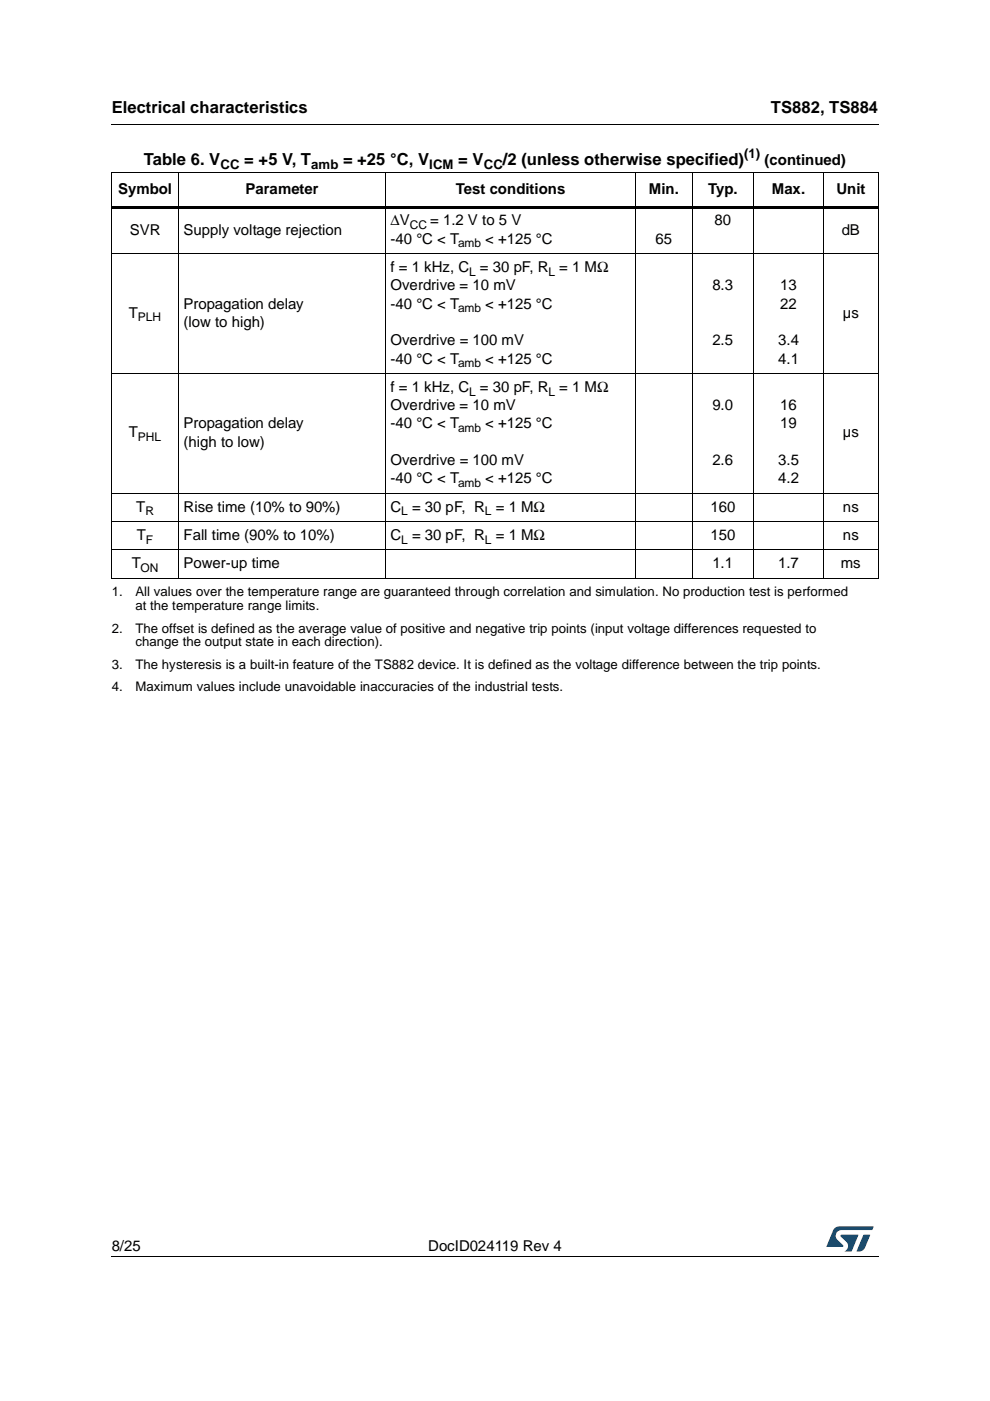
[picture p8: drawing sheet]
<svg xmlns="http://www.w3.org/2000/svg" width="210mm" height="297mm" viewBox="0 0 210 297" stroke-linecap="round" stroke-linejoin="round" font-family="sans-serif">
<defs><g id="words">
<g font-size="3.5">
<text x="23.7" y="23.9">Electrical characteristics</text>
<text x="163.4" y="23.9">TS882, TS884</text>
<text x="30.5" y="35">Table 6. V</text>
<text x="51.8" y="35">= +5 V, T</text>
<text x="72.7" y="35">= +25 °C, V</text>
<text x="97.2" y="35">= V</text>
<text x="106.6" y="35">/2 (unless otherwise specified)</text>
</g>
<g font-size="3.2">
<text x="162.1" y="35">(continued)</text>
<text x="25.1" y="41.1">Symbol</text>
<text x="52.1" y="41.1">Parameter</text>
<text x="96.7" y="41.1">Test conditions</text>
<text x="137.6" y="41.1">Min.</text>
<text x="150.1" y="41.1">Typ.</text>
<text x="163.7" y="41.1">Max.</text>
<text x="177.3" y="41.1">Unit</text>
<text x="82.8" y="47.8">ΔV</text>
<text x="91.2" y="47.8">= 1.2 V to 5 V</text>
<text x="151.5" y="47.8">80</text>
<text x="27.5" y="49.7">SVR</text>
<text x="38.9" y="49.7">Supply voltage rejection</text>
<text x="82.8" y="51.7">-40 °C &lt; T</text>
<text x="102.9" y="51.7">&lt; +125 °C</text>
<text x="139" y="51.7">65</text>
<text x="178.5" y="49.7">dB</text>
<text x="82.8" y="57.7">f = 1 kHz, C</text>
<text x="101.8" y="57.7">= 30 pF, R</text>
<text x="118.6" y="57.7">= 1 MΩ</text>
<text x="38.9" y="65.4">Propagation delay</text>
<text x="82.8" y="61.6">Overdrive = 10 mV</text>
<text x="82.8" y="65.4">-40 °C &lt; T</text>
<text x="102.9" y="65.4">&lt; +125 °C</text>
<text x="151" y="61.6">8.3</text>
<text x="165.4" y="61.6">13</text>
<text x="165.4" y="65.4">22</text>
<text x="27.3" y="67.4">T</text>
<text x="38.9" y="69.3">(low to high)</text>
<text x="178.7" y="67.4">µs</text>
<text x="82.8" y="73.2">Overdrive = 100 mV</text>
<text x="82.8" y="77.1">-40 °C &lt; T</text>
<text x="102.9" y="77.1">&lt; +125 °C</text>
<text x="151" y="73.2">2.5</text>
<text x="165" y="73.2">3.4</text>
<text x="165" y="77.1">4.1</text>
<text x="82.8" y="83.1">f = 1 kHz, C</text>
<text x="101.8" y="83.1">= 30 pF, R</text>
<text x="118.6" y="83.1">= 1 MΩ</text>
<text x="82.8" y="87">Overdrive = 10 mV</text>
<text x="151" y="87">9.0</text>
<text x="165.4" y="87">16</text>
<text x="27.3" y="92.8">T</text>
<text x="38.9" y="90.8">Propagation delay</text>
<text x="38.9" y="94.7">(high to low)</text>
<text x="82.8" y="90.8">-40 °C &lt; T</text>
<text x="102.9" y="90.8">&lt; +125 °C</text>
<text x="165.4" y="90.8">19</text>
<text x="178.7" y="92.8">µs</text>
<text x="82.8" y="98.6">Overdrive = 100 mV</text>
<text x="151" y="98.6">2.6</text>
<text x="165" y="98.6">3.5</text>
<text x="82.8" y="102.5">-40 °C &lt; T</text>
<text x="102.9" y="102.5">&lt; +125 °C</text>
<text x="165" y="102.5">4.2</text>
<text x="28.9" y="108.5">T</text>
<text x="38.9" y="108.5">Rise time (10% to 90%)</text>
<text x="82.8" y="108.5">C</text>
<text x="87.4" y="108.5">= 30 pF, R</text>
<text x="105.1" y="108.5">= 1 MΩ</text>
<text x="150.6" y="108.5">160</text>
<text x="178.7" y="108.5">ns</text>
<text x="29" y="114.5">T</text>
<text x="38.9" y="114.5">Fall time (90% to 10%)</text>
<text x="82.8" y="114.5">C</text>
<text x="87.4" y="114.5">= 30 pF, R</text>
<text x="105.1" y="114.5">= 1 MΩ</text>
<text x="150.6" y="114.5">150</text>
<text x="178.7" y="114.5">ns</text>
<text x="27.9" y="120.5">T</text>
<text x="38.9" y="120.5">Power-up time</text>
<text x="151" y="120.5">1.1</text>
<text x="165" y="120.5">1.7</text>
<text x="178.3" y="120.5">ms</text>
<text x="23.7" y="265.1">8/25</text>
<text x="90.8" y="265.1">DocID024119 Rev 4</text>
</g>
<g font-size="2.8">
<text x="46.7" y="35.9">CC</text>
<text x="66" y="35.9">amb</text>
<text x="91" y="35.9">ICM</text>
<text x="102.6" y="35.9">CC</text>
<text x="157.8" y="33.6">(1)</text>
<text x="23.7" y="126.4">1.</text>
<text x="28.7" y="126.4">All values over the temperature range are guaranteed through correlation and simulation. No production test is performed</text>
<text x="28.7" y="129.3">at the temperature range limits.</text>
<text x="23.7" y="134.1">2.</text>
<text x="28.7" y="134.1">The offset is defined as the average value of positive and negative trip points (input voltage differences requested to</text>
<text x="28.7" y="136.9">change the output state in each direction).</text>
<text x="23.7" y="141.8">3.</text>
<text x="28.7" y="141.8">The hysteresis is a built-in feature of the TS882 device. It is defined as the voltage difference between the trip points.</text>
<text x="23.7" y="146.6">4.</text>
<text x="28.7" y="146.6">Maximum values include unavoidable inaccuracies of the industrial tests.</text>
</g>
<g font-size="2.5">
<text x="86.9" y="48.6">CC</text>
<text x="97.1" y="52.5">amb</text>
<text x="99.5" y="58.5">L</text>
<text x="116.3" y="58.5">L</text>
<text x="29.3" y="68.2">PLH</text>
<text x="97.1" y="66.2">amb</text>
<text x="97.1" y="77.9">amb</text>
<text x="99.5" y="83.9">L</text>
<text x="116.3" y="83.9">L</text>
<text x="29.3" y="93.6">PHL</text>
<text x="97.1" y="91.6">amb</text>
<text x="97.1" y="103.3">amb</text>
<text x="30.8" y="109.3">R</text>
<text x="85.1" y="109.3">L</text>
<text x="102.8" y="109.3">L</text>
<text x="30.9" y="115.3">F</text>
<text x="85.1" y="115.3">L</text>
<text x="102.8" y="115.3">L</text>
<text x="29.8" y="121.2">ON</text>
</g>
</g></defs>
<path d="M23.6 26.2l.1 .2zM23.6 266.3l.1 .1z" fill="#000"/>
<path d="M23.7 26.3h162.6M23.7 266.4h162.6" fill="none" stroke="#000" stroke-width=".21"/>
<path d="M175.2 260h10v5.3h-10z" fill="#fff"/>
<g fill="#005189">
<path d="M176.9 260.5l1-.5 7.3 .1-.3 .7h-6.4a1.31 1.31 0 0 0-1.3 1.1 1.31 1.31 0 0 0 .8 1.4l.7 .7 .1 .3-3.6 .1z"/>
<path d="M183.1 261.8h1.4l-.6 1.6a2.16 2.16 0 0 1-1.3 1.9l-1-.1z"/>
<path d="M178.3 261.8l3.7 .1-1.4 3.3-1.5 .1a1.43 1.43 0 0 0 .6-1.7l-1.4-1.4z"/>
</g>
<g fill="none" stroke="#000" stroke-width=".21">
<path d="M23.6 36.5h162.7M23.7 36.6v85.9M37.8 36.4v86.3M81.7 36.4v86.3M134.7 36.4v86.3M146.8 36.4v86.3M159.8 36.4v86.3M174.6 36.4v86.3M186.2 36.6v85.9M23.6 53.8h162.7M23.6 79.2h162.7M23.6 104.6h162.7"/>
<path d="M23.6 110.6h162.7M23.6 116.6h162.7M23.6 122.6h162.7"/>
</g>
<path d="M23.6 43.6h162.7v.6h-162.7z" fill="#000"/>
<use href="#words"/>
</svg>
